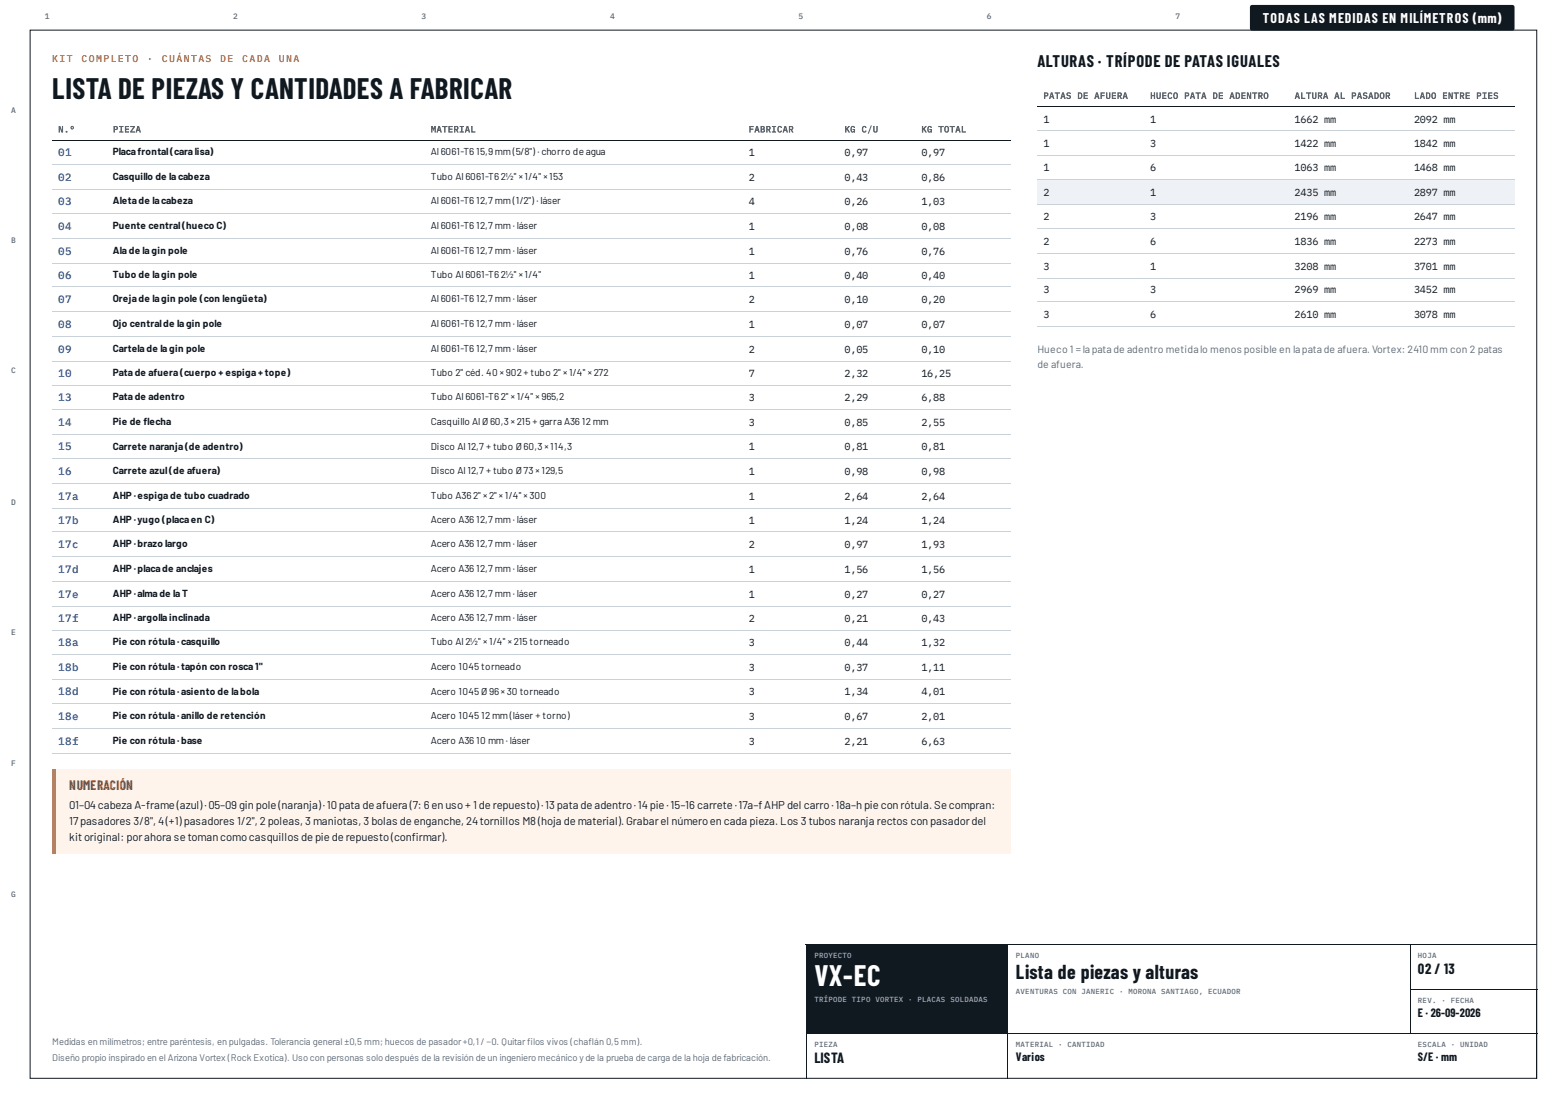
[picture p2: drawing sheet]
<svg xmlns="http://www.w3.org/2000/svg" width="420mm" height="297mm" viewBox="0 0 420 297" stroke-linecap="round" stroke-linejoin="round" font-family="sans-serif">
<defs><g id="words">
<text font-size="7.8" fill="#101820" x="14" y="26.5">LISTA DE PIEZAS Y CANTIDADES A FABRICAR</text>
<text font-size="7.8" fill="#fff" x="218.3" y="264.1">VX-EC</text>
<text font-size="5.3" fill="#101820" x="272.3" y="262.2">Lista de piezas y alturas</text>
<text font-size="4.4" fill="#101820" x="278" y="18">ALTURAS · TRÍPODE DE PATAS IGUALES</text>
<g font-size="3.9" fill="#101820">
<text x="380" y="260.9">02 / 13</text>
<text x="218.3" y="284.7">LISTA</text>
</g>
<text font-size="3.7" fill="#fff" x="338.4" y="6.1">TODAS LAS MEDIDAS EN MILÍMETROS (mm)</text>
<text font-size="3.5" fill="#9a3a07" x="18.6" y="211.7">NUMERACIÓN</text>
<g font-size="3.2" fill="#101820">
<text x="380" y="272.3">E · 26-09-2026</text>
<text x="272.3" y="284.2">Varios</text>
<text x="380" y="284.2">S/E · mm</text>
</g>
<g font-size="3" fill="#101820">
<text x="18.6" y="216.7">01–04cabeza A-frame(azul) ·05–09 ginpole(naranja) ·10pata deafuera (7: 6 enuso+ 1 derepuesto) ·13 pata deadentro·14pie·15–16 carrete·17a–fAHP del carro·18a–hpieconrótula.Secompran:</text>
<text x="18.6" y="220.9">17pasadores 3/8&quot;, 4(+1) pasadores 1/2&quot;, 2poleas, 3 maniotas, 3 bolas deenganche, 24tornillos M8 (hoja dematerial).Grabarel númeroencada pieza.Los 3 tubos naranja rectos conpasadordel</text>
<text x="18.6" y="225.2">kitoriginal: porahora setomancomocasquillos depiederepuesto(confrmar).</text>
<text x="110.4" y="225.2">i</text>
</g>
<g font-size="2.9" fill="#1646a8">
<text x="15.6" y="41.8">01</text>
<text x="15.6" y="48.4">02</text>
<text x="15.6" y="55">03</text>
<text x="15.6" y="61.6">04</text>
<text x="15.6" y="68.3">05</text>
<text x="15.6" y="74.6">06</text>
<text x="15.6" y="81.2">07</text>
<text x="15.6" y="87.8">08</text>
<text x="15.6" y="94.5">09</text>
<text x="15.6" y="101.1">10</text>
<text x="15.6" y="107.4">13</text>
<text x="15.6" y="114">14</text>
<text x="15.6" y="120.7">15</text>
<text x="15.6" y="127.3">16</text>
<text x="15.6" y="133.9">17a</text>
<text x="15.6" y="140.2">17b</text>
<text x="15.6" y="146.8">17c</text>
<text x="15.6" y="153.5">17d</text>
<text x="15.6" y="160.1">17e</text>
<text x="15.6" y="166.7">17f</text>
<text x="15.6" y="173">18a</text>
<text x="15.6" y="179.7">18b</text>
<text x="15.6" y="186.3">18d</text>
<text x="15.6" y="192.9">18e</text>
<text x="15.6" y="199.5">18f</text>
</g>
<g font-size="2.8" fill="#101820">
<text x="279.6" y="32.8">1</text>
<text x="308.3" y="32.8">1</text>
<text x="346.9" y="32.8">1662 mm</text>
<text x="378.9" y="32.8">2092 mm</text>
<text x="200.6" y="41.8">1</text>
<text x="226.3" y="41.8">0,97</text>
<text x="246.9" y="41.8">0,97</text>
<text x="279.6" y="39.4">1</text>
<text x="308.3" y="39.4">3</text>
<text x="346.9" y="39.4">1422 mm</text>
<text x="378.9" y="39.4">1842 mm</text>
<text x="279.6" y="45.8">1</text>
<text x="308.3" y="45.8">6</text>
<text x="346.9" y="45.8">1063 mm</text>
<text x="378.9" y="45.8">1468 mm</text>
<text x="200.6" y="48.4">2</text>
<text x="226.3" y="48.4">0,43</text>
<text x="246.9" y="48.4">0,86</text>
<text x="279.6" y="52.4">2</text>
<text x="308.3" y="52.4">1</text>
<text x="346.9" y="52.4">2435 mm</text>
<text x="378.9" y="52.4">2897 mm</text>
<text x="200.6" y="55">4</text>
<text x="226.3" y="55">0,26</text>
<text x="246.9" y="55">1,03</text>
<text x="279.6" y="59">2</text>
<text x="308.3" y="59">3</text>
<text x="346.9" y="59">2196 mm</text>
<text x="378.9" y="59">2647 mm</text>
<text x="200.6" y="61.6">1</text>
<text x="226.3" y="61.6">0,08</text>
<text x="246.9" y="61.6">0,08</text>
<text x="279.6" y="65.6">2</text>
<text x="308.3" y="65.6">6</text>
<text x="346.9" y="65.6">1836 mm</text>
<text x="378.9" y="65.6">2273 mm</text>
<text x="200.6" y="68.3">1</text>
<text x="226.3" y="68.3">0,76</text>
<text x="246.9" y="68.3">0,76</text>
<text x="200.6" y="74.6">1</text>
<text x="226.3" y="74.6">0,40</text>
<text x="246.9" y="74.6">0,40</text>
<text x="279.6" y="72.2">3</text>
<text x="308.3" y="72.2">1</text>
<text x="346.9" y="72.2">3208 mm</text>
<text x="378.9" y="72.2">3701 mm</text>
<text x="200.6" y="81.2">2</text>
<text x="226.3" y="81.2">0,10</text>
<text x="246.9" y="81.2">0,20</text>
<text x="279.6" y="78.6">3</text>
<text x="308.3" y="78.6">3</text>
<text x="346.9" y="78.6">2969 mm</text>
<text x="378.9" y="78.6">3452 mm</text>
<text x="200.6" y="87.8">1</text>
<text x="226.3" y="87.8">0,07</text>
<text x="246.9" y="87.8">0,07</text>
<text x="279.6" y="85.2">3</text>
<text x="308.3" y="85.2">6</text>
<text x="346.9" y="85.2">2610 mm</text>
<text x="378.9" y="85.2">3078 mm</text>
<text x="200.6" y="94.5">2</text>
<text x="226.3" y="94.5">0,05</text>
<text x="246.9" y="94.5">0,10</text>
<text x="200.6" y="101.1">7</text>
<text x="226.3" y="101.1">2,32</text>
<text x="246.9" y="101.1">16,25</text>
<text x="200.6" y="107.4">3</text>
<text x="226.3" y="107.4">2,29</text>
<text x="246.9" y="107.4">6,88</text>
<text x="200.6" y="114">3</text>
<text x="226.3" y="114">0,85</text>
<text x="246.9" y="114">2,55</text>
<text x="200.6" y="120.7">1</text>
<text x="226.3" y="120.7">0,81</text>
<text x="246.9" y="120.7">0,81</text>
<text x="200.6" y="127.3">1</text>
<text x="226.3" y="127.3">0,98</text>
<text x="246.9" y="127.3">0,98</text>
<text x="200.6" y="133.9">1</text>
<text x="226.3" y="133.9">2,64</text>
<text x="246.9" y="133.9">2,64</text>
<text x="200.6" y="140.2">1</text>
<text x="226.3" y="140.2">1,24</text>
<text x="246.9" y="140.2">1,24</text>
<text x="200.6" y="146.8">2</text>
<text x="226.3" y="146.8">0,97</text>
<text x="246.9" y="146.8">1,93</text>
<text x="200.6" y="153.5">1</text>
<text x="226.3" y="153.5">1,56</text>
<text x="246.9" y="153.5">1,56</text>
<text x="200.6" y="160.1">1</text>
<text x="226.3" y="160.1">0,27</text>
<text x="246.9" y="160.1">0,27</text>
<text x="200.6" y="166.7">2</text>
<text x="226.3" y="166.7">0,21</text>
<text x="246.9" y="166.7">0,43</text>
<text x="200.6" y="173">3</text>
<text x="226.3" y="173">0,44</text>
<text x="246.9" y="173">1,32</text>
<text x="200.6" y="179.7">3</text>
<text x="226.3" y="179.7">0,37</text>
<text x="246.9" y="179.7">1,11</text>
<text x="200.6" y="186.3">3</text>
<text x="226.3" y="186.3">1,34</text>
<text x="246.9" y="186.3">4,01</text>
<text x="200.6" y="192.9">3</text>
<text x="226.3" y="192.9">0,67</text>
<text x="246.9" y="192.9">2,01</text>
<text x="200.6" y="199.5">3</text>
<text x="226.3" y="199.5">2,21</text>
<text x="246.9" y="199.5">6,63</text>
</g>
<g font-size="2.8" fill="#5b6875">
<text x="278" y="94.5">Hueco 1 =lapatade adentro metidalo menos posible en lapatade afuera. Vortex: 2410 mm con 2 patas</text>
<text x="278" y="98.4">de afuera.</text>
</g>
<g font-size="2.7" fill="#101820">
<text x="30.3" y="41.5">Placafrontal(caralisa)</text>
<text x="115.5" y="41.5">Al6061-T6</text>
<text x="127.6" y="41.5">15,9 mm(5/8&quot;) · chorro deagua</text>
<text x="30.3" y="48.2">Casquillo de lacabeza</text>
<text x="115.5" y="48.2">Tubo Al6061-T6</text>
<text x="134.2" y="48.2">2½&quot; × 1/4&quot; × 153</text>
<text x="30.3" y="54.8">Aletade lacabeza</text>
<text x="115.5" y="54.8">Al6061-T6</text>
<text x="127.6" y="54.8">12,7 mm(1/2&quot;) · láser</text>
<text x="30.3" y="61.4">Puente central(hueco C)</text>
<text x="115.5" y="61.4">Al6061-T6</text>
<text x="127.6" y="61.4">12,7 mm· láser</text>
<text x="30.3" y="68">Alade lagin pole</text>
<text x="115.5" y="68">Al6061-T6</text>
<text x="127.6" y="68">12,7 mm· láser</text>
<text x="30.3" y="74.3">Tubo de lagin pole</text>
<text x="115.5" y="74.3">Tubo Al6061-T6</text>
<text x="134.2" y="74.3">2½&quot; × 1/4&quot;</text>
<text x="30.3" y="81">Orejade lagin pole (con lengüeta)</text>
<text x="115.5" y="81">Al6061-T6</text>
<text x="127.6" y="81">12,7 mm· láser</text>
<text x="30.3" y="87.6">Ojo centralde lagin pole</text>
<text x="115.5" y="87.6">Al6061-T6</text>
<text x="127.6" y="87.6">12,7 mm· láser</text>
<text x="30.3" y="94.2">Cartelade lagin pole</text>
<text x="115.5" y="94.2">Al6061-T6</text>
<text x="127.6" y="94.2">12,7 mm· láser</text>
<text x="30.3" y="100.8">Patade afuera(cuerpo + espiga+ tope)</text>
<text x="115.5" y="100.8">Tubo 2&quot; céd. 40 × 902+ tubo 2&quot; × 1/4&quot; × 272</text>
<text x="30.3" y="107.2">Patade adentro</text>
<text x="115.5" y="107.2">Tubo Al6061-T6</text>
<text x="134.2" y="107.2">2&quot; × 1/4&quot; × 965,2</text>
<text x="30.3" y="113.8">Pie de fecha</text>
<text x="38.5" y="113.8">l</text>
<text x="115.5" y="113.8">Casquillo AlØ60,3 × 215 + garra A36</text>
<text x="155.9" y="113.8">12mm</text>
<text x="30.3" y="120.4">Carrete naranja(de adentro)</text>
<text x="115.5" y="120.4">Disco Al12,7 + tubo Ø60,3 × 114,3</text>
<text x="30.3" y="127">Carrete azul(de afuera)</text>
<text x="115.5" y="127">Disco Al12,7 + tubo Ø73 × 129,5</text>
<text x="30.3" y="133.6">AHP ·espigade tubo cuadrado</text>
<text x="115.5" y="133.6">Tubo A36</text>
<text x="126.8" y="133.6">2&quot; × 2&quot; × 1/4&quot; × 300</text>
<text x="30.3" y="140">AHP ·yugo (placaen C)</text>
<text x="115.5" y="140">Acero A36</text>
<text x="127.6" y="140">12,7 mm· láser</text>
<text x="30.3" y="146.6">AHP ·brazo largo</text>
<text x="115.5" y="146.6">Acero A36</text>
<text x="127.6" y="146.6">12,7 mm· láser</text>
<text x="30.3" y="153.2">AHP ·placade anclajes</text>
<text x="115.5" y="153.2">Acero A36</text>
<text x="127.6" y="153.2">12,7 mm· láser</text>
<text x="30.3" y="159.8">AHP ·almade laT</text>
<text x="115.5" y="159.8">Acero A36</text>
<text x="127.6" y="159.8">12,7 mm· láser</text>
<text x="30.3" y="166.4">AHP ·argollainclinada</text>
<text x="115.5" y="166.4">Acero A36</text>
<text x="127.6" y="166.4">12,7 mm· láser</text>
<text x="30.3" y="172.8">Pie con rótula·casquillo</text>
<text x="115.5" y="172.8">Tubo Al2½&quot; × 1/4&quot; × 215 torneado</text>
<text x="30.3" y="179.4">Pie con rótula·tapón con rosca1&quot;</text>
<text x="115.5" y="179.4">Acero 1045 torneado</text>
<text x="30.3" y="186">Pie con rótula·asiento de labola</text>
<text x="115.5" y="186">Acero 1045 Ø96 × 30 torneado</text>
<text x="30.3" y="192.6">Pie con rótula·anillo de retención</text>
<text x="115.5" y="192.6">Acero 1045</text>
<text x="128.9" y="192.6">12mm(láser + torno)</text>
<text x="30.3" y="199.2">Pie con rótula·base</text>
<text x="115.5" y="199.2">Acero A36</text>
<text x="127.6" y="199.2">10 mm· láser</text>
</g>
<g font-size="2.6" fill="#e0621b">
<text x="14" y="16.7">KIT</text>
<text x="21.8" y="16.7">COMPLETO</text>
<text x="39.5" y="16.7">·</text>
<text x="43.4" y="16.7">CUÁNTAS</text>
<text x="59" y="16.7">DE</text>
<text x="64.9" y="16.7">CADA</text>
<text x="74.7" y="16.7">UNA</text>
</g>
<g font-size="2.5" fill="#5b6875">
<text x="14" y="279.9">Medidas en milímetros; entre paréntesis, en pulgadas. Tolerancia general ±0,5 mm; huecos de pasador+0,1 / −0. Quitarflos vivos (chafán 0,5 mm).</text>
<text x="141.3" y="279.9">i</text>
<text x="157.7" y="279.9">l</text>
<text x="14" y="284.2">Diseño propio inspirado en el Arizona Vortex (Rock Exotica). Uso con personas solo después de la revisión de un ingeniero mecánico yde la prueba de carga de la hoja de fabricación.</text>
</g>
<g font-size="2.4" fill="#5b6875">
<text x="279.6" y="26.5">PATAS DE AFUERA</text>
<text x="308.3" y="26.5">HUECO PATA DE ADENTRO</text>
<text x="346.9" y="26.5">ALTURA AL PASADOR</text>
<text x="378.9" y="26.5">LADO ENTRE PIES</text>
<text x="15.6" y="35.5">N.º</text>
<text x="30.3" y="35.5">PIEZA</text>
<text x="115.5" y="35.5">MATERIAL</text>
<text x="200.6" y="35.5">FABRICAR</text>
<text x="226.3" y="35.5">KG C/U</text>
<text x="246.9" y="35.5">KG TOTAL</text>
</g>
<g font-size="2.1" fill="#5b6875">
<text x="12" y="5">1</text>
<text x="62.5" y="5">2</text>
<text x="113" y="5">3</text>
<text x="163.5" y="5">4</text>
<text x="214" y="5">5</text>
<text x="264.5" y="5">6</text>
<text x="315" y="5">7</text>
<text x="365.5" y="5">8</text>
<text x="3" y="30.2">A</text>
<text x="3" y="65.1">B</text>
<text x="3" y="100">C</text>
<text x="3" y="135.2">D</text>
<text x="3" y="170.1">E</text>
<text x="3" y="205.1">F</text>
<text x="3" y="240.2">G</text>
</g>
<g font-size="2" fill="#9fb0c1">
<text x="218.3" y="256.6">PROYECTO</text>
<text x="218.3" y="268.3">TRÍPODE TIPO VORTEX · PLACAS SOLDADAS</text>
</g>
<g font-size="2" fill="#5b6875">
<text x="272.3" y="256.6">PLANO</text>
<text x="380" y="256.6">HOJA</text>
<text x="272.3" y="266.2">AVENTURAS CON JANERIC · MORONA SANTIAGO, ECUADOR</text>
<text x="380" y="268.6">REV. · FECHA</text>
<text x="218.3" y="280.5">PIEZA</text>
<text x="272.3" y="280.5">MATERIAL · CANTIDAD</text>
<text x="380" y="280.5">ESCALA · UNIDAD</text>
</g>
</g></defs>
<path d="M8.1 8.1h403.7v280.7h-403.7zM14 37.7h256.9" fill="none" stroke="#101820" stroke-width=".27"/>
<g fill="none" stroke="#c9d1d9" stroke-width=".27">
<path d="M14 44.1h256.9M14 50.7h256.9M14 57.3h256.9M14 63.9h256.9M14 70.5h256.9M14 76.9h256.9M14 83.5h256.9M14 90.1h256.9M14 96.7h256.9M14 103.3h256.9M14 109.7h256.9M14 116.3h256.9"/>
<path d="M14 122.9h256.9M14 129.5h256.9M14 136.1h256.9M14 142.5h256.9M14 149.1h256.9M14 155.7h256.9M14 162.3h256.9M14 168.9h256.9M14 175.3h256.9M14 181.9h256.9M14 188.5h256.9M14 195.1h256.9"/>
<path d="M14 201.7h256.9"/>
</g>
<path d="M14 205.8h256.9v22.8h-256.9z" fill="#fff4ec"/>
<path d="M14 205.8h1.1v22.8h-1.1z" fill="#e0621b"/>
<g fill="#eef2f6">
<path d="M278.1 48.2h28.6v6.6h-28.6z"/>
<path d="M306.7 48.2h38.6v6.6h-38.6z"/>
<path d="M345.3 48.2h32v6.6h-32z"/>
<path d="M377.3 48.2h28.6v6.6h-28.6z"/>
</g>
<path d="M278.1 28.4h127.8M215.9 253.1h196.1M216 252.9v36" fill="none" stroke="#101820" stroke-width=".27"/>
<path d="M278.1 35.1h127.8M278.1 41.7h127.8M278.1 48h127.8M278.1 54.6h127.8M278.1 61.3h127.8M278.1 67.9h127.8M278.1 74.5h127.8M278.1 80.8h127.8M278.1 87.4h127.8" fill="none" stroke="#c9d1d9" stroke-width=".27"/>
<path d="M216.2 253.2h53.9v23.8h-53.9z" fill="#101820"/>
<path d="M270 253.2v35.7M378 253.2v23.8M216.2 276.9h195.8M378.1 265h33.9M411.8 265.1v23.8" fill="none" stroke="#101820" stroke-width=".27"/>
<path d="M335.1 1.5l.5-.2h69.7l.4 .2 .2 .4v5.7l-.2 .4-.4 .2h-69.7l-.5-.2-.1-.4v-5.7z" fill="#101820"/>
<use href="#words"/>
</svg>
